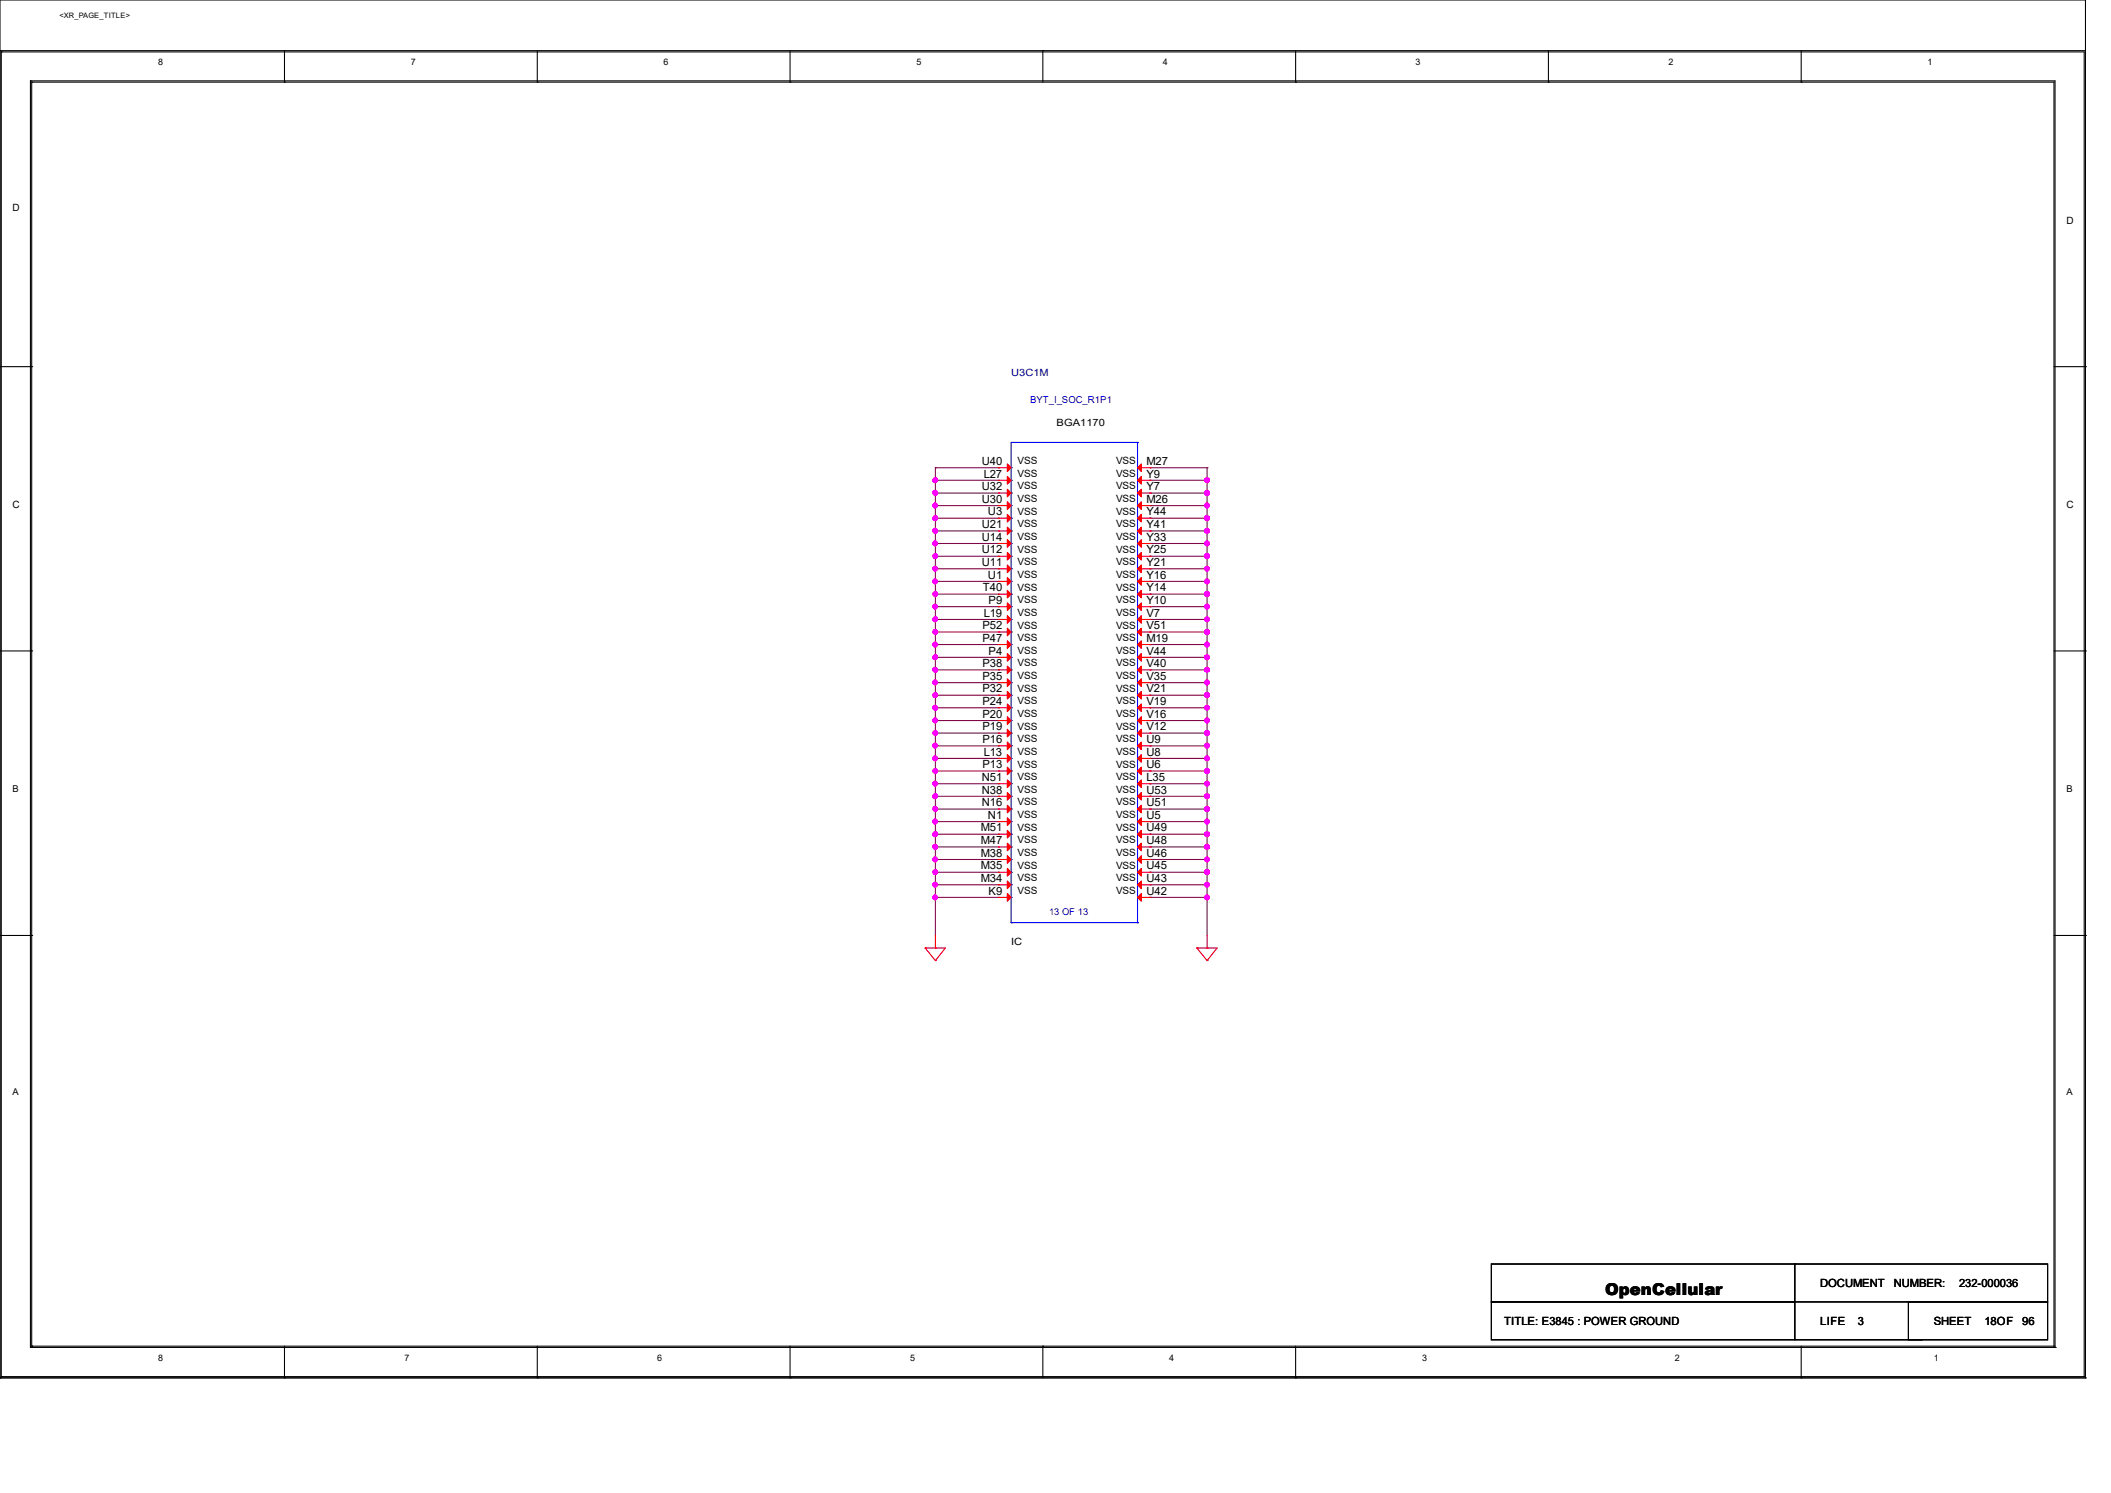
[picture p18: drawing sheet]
<svg xmlns="http://www.w3.org/2000/svg" width="420mm" height="297mm" viewBox="0 0 420 297" stroke-linecap="round" stroke-linejoin="round" font-family="sans-serif">
<defs><g id="words">
<text font-size="3.3" x="319.4" y="257.6">OpenCellular</text>
<g font-size="2.2">
<text x="195.3" y="92.5">U40</text>
<text x="195.7" y="95">L27</text>
<text x="228.1" y="95">Y9</text>
<text x="228.1" y="92.5">M27</text>
<text x="195.3" y="100">U30</text>
<text x="195.3" y="97.5">U32</text>
<text x="228.1" y="100">M26</text>
<text x="228.1" y="97.5">Y7</text>
<text x="195.3" y="107.6">U14</text>
<text x="195.3" y="105.1">U21</text>
<text x="196.6" y="102.5">U3</text>
<text x="228.1" y="107.6">Y33</text>
<text x="228.1" y="105.1">Y41</text>
<text x="228.1" y="102.5">Y44</text>
<text x="195.3" y="112.6">U11</text>
<text x="195.3" y="110.1">U12</text>
<text x="228.1" y="112.6">Y21</text>
<text x="228.1" y="110.1">Y25</text>
<text x="195.5" y="117.6">T40</text>
<text x="196.6" y="115.1">U1</text>
<text x="228.1" y="117.6">Y14</text>
<text x="228.1" y="115.1">Y16</text>
<text x="195.5" y="125.2">P52</text>
<text x="195.7" y="122.7">L19</text>
<text x="196.7" y="120.1">P9</text>
<text x="228.1" y="125.2">V51</text>
<text x="228.1" y="122.7">V7</text>
<text x="228.1" y="120.1">Y10</text>
<text x="195.5" y="127.7">P47</text>
<text x="196.7" y="130.2">P4</text>
<text x="228.1" y="130.2">V44</text>
<text x="228.1" y="127.7">M19</text>
<text x="195.5" y="137.8">P32</text>
<text x="195.5" y="135.3">P35</text>
<text x="195.5" y="132.7">P38</text>
<text x="228.1" y="137.8">V21</text>
<text x="228.1" y="135.3">V35</text>
<text x="228.1" y="132.7">V40</text>
<text x="195.5" y="142.8">P20</text>
<text x="195.5" y="140.3">P24</text>
<text x="228.1" y="142.8">V16</text>
<text x="228.1" y="140.3">V19</text>
<text x="195.5" y="147.8">P16</text>
<text x="195.5" y="145.3">P19</text>
<text x="228.1" y="147.8">U9</text>
<text x="228.1" y="145.3">V12</text>
<text x="195.3" y="155.4">N51</text>
<text x="195.5" y="152.8">P13</text>
<text x="195.7" y="150.3">L13</text>
<text x="228.1" y="155.4">L35</text>
<text x="228.1" y="152.8">U6</text>
<text x="228.1" y="150.3">U8</text>
<text x="195.3" y="160.4">N16</text>
<text x="195.3" y="157.9">N38</text>
<text x="228.1" y="160.4">U51</text>
<text x="228.1" y="157.9">U53</text>
<text x="195.1" y="167.9">M47</text>
<text x="195.1" y="165.4">M51</text>
<text x="196.6" y="162.9">N1</text>
<text x="228.1" y="167.9">U48</text>
<text x="228.1" y="165.4">U49</text>
<text x="228.1" y="162.9">U5</text>
<text x="195.1" y="173">M35</text>
<text x="195.1" y="170.4">M38</text>
<text x="228.1" y="173">U45</text>
<text x="228.1" y="170.4">U46</text>
<text x="195.1" y="175.5">M34</text>
<text x="196.7" y="178">K9</text>
<text x="228.1" y="178">U42</text>
<text x="228.1" y="175.5">U43</text>
<text x="362.1" y="256">DOCUMENT</text>
<text x="376.8" y="256">NUMBER:</text>
<text x="389.8" y="256">232-000036</text>
<text x="299.3" y="263.6">TITLE: E3845 : POWER GROUND</text>
<text x="362.1" y="263.6">LIFE</text>
<text x="369.6" y="263.6">3</text>
<text x="384.7" y="263.6">SHEET</text>
<text x="394.8" y="263.6">18OF</text>
<text x="402.3" y="263.6">96</text>
</g>
<g font-size="2">
<text x="2.5" y="42">D</text>
<text x="411.1" y="44.6">D</text>
<text x="210.2" y="84.8">BGA1170</text>
<text x="202.4" y="94.9">VSS</text>
<text x="202.4" y="92.3">VSS</text>
<text x="222" y="94.9">VSS</text>
<text x="222" y="92.3">VSS</text>
<text x="2.5" y="101.1">C</text>
<text x="202.4" y="99.9">VSS</text>
<text x="202.4" y="97.4">VSS</text>
<text x="222" y="99.9">VSS</text>
<text x="222" y="97.4">VSS</text>
<text x="411.1" y="101.1">C</text>
<text x="202.4" y="107.4">VSS</text>
<text x="202.4" y="104.9">VSS</text>
<text x="202.4" y="102.4">VSS</text>
<text x="222" y="107.4">VSS</text>
<text x="222" y="104.9">VSS</text>
<text x="222" y="102.4">VSS</text>
<text x="202.4" y="112.5">VSS</text>
<text x="202.4" y="109.9">VSS</text>
<text x="222" y="112.5">VSS</text>
<text x="222" y="109.9">VSS</text>
<text x="202.4" y="117.5">VSS</text>
<text x="202.4" y="115">VSS</text>
<text x="222" y="117.5">VSS</text>
<text x="222" y="115">VSS</text>
<text x="202.4" y="125.1">VSS</text>
<text x="202.4" y="122.5">VSS</text>
<text x="202.4" y="120">VSS</text>
<text x="222" y="125.1">VSS</text>
<text x="222" y="122.5">VSS</text>
<text x="222" y="120">VSS</text>
<text x="202.4" y="130">VSS</text>
<text x="202.4" y="127.6">VSS</text>
<text x="222" y="130">VSS</text>
<text x="222" y="127.6">VSS</text>
<text x="202.4" y="137.6">VSS</text>
<text x="202.4" y="135.1">VSS</text>
<text x="202.4" y="132.6">VSS</text>
<text x="222" y="137.6">VSS</text>
<text x="222" y="135.1">VSS</text>
<text x="222" y="132.6">VSS</text>
<text x="202.4" y="142.6">VSS</text>
<text x="202.4" y="140.1">VSS</text>
<text x="222" y="142.6">VSS</text>
<text x="222" y="140.1">VSS</text>
<text x="202.4" y="147.7">VSS</text>
<text x="202.4" y="145.2">VSS</text>
<text x="222" y="147.7">VSS</text>
<text x="222" y="145.2">VSS</text>
<text x="202.4" y="155.2">VSS</text>
<text x="202.4" y="152.7">VSS</text>
<text x="202.4" y="150.2">VSS</text>
<text x="222" y="155.2">VSS</text>
<text x="222" y="152.7">VSS</text>
<text x="222" y="150.2">VSS</text>
<text x="202.4" y="160.2">VSS</text>
<text x="202.4" y="157.7">VSS</text>
<text x="222" y="160.2">VSS</text>
<text x="222" y="157.7">VSS</text>
<text x="202.4" y="167.8">VSS</text>
<text x="202.4" y="165.3">VSS</text>
<text x="202.4" y="162.8">VSS</text>
<text x="222" y="167.8">VSS</text>
<text x="222" y="165.3">VSS</text>
<text x="222" y="162.8">VSS</text>
<text x="202.4" y="172.8">VSS</text>
<text x="202.4" y="170.3">VSS</text>
<text x="222" y="172.8">VSS</text>
<text x="222" y="170.3">VSS</text>
<text x="202.4" y="177.8">VSS</text>
<text x="202.4" y="175.3">VSS</text>
<text x="222" y="177.8">VSS</text>
<text x="222" y="175.3">VSS</text>
<text x="201.2" y="187.9">IC</text>
</g>
<text font-size="2" fill="#000080" x="201.2" y="74.8">U3C1M</text>
<g font-size="1.9" fill="#00f">
<text x="204.9" y="80.1">BYT_I_SOC_R1P1</text>
<text x="208.7" y="182">13 OF 13</text>
</g>
<g font-size="1.9">
<text x="2.5" y="157.6">B</text>
<text x="411.1" y="157.6">B</text>
<text x="2.5" y="217.9">A</text>
<text x="411.1" y="217.9">A</text>
</g>
<g font-size="1.8">
<text x="31.5" y="12.9">8</text>
<text x="81.7" y="12.9">7</text>
<text x="132" y="12.9">6</text>
<text x="182.3" y="12.9">5</text>
<text x="231.4" y="12.9">4</text>
<text x="281.6" y="12.9">3</text>
<text x="331.9" y="12.9">2</text>
<text x="383.5" y="12.9">1</text>
<text x="31.5" y="270.7">8</text>
<text x="80.5" y="270.7">7</text>
<text x="130.8" y="270.7">6</text>
<text x="181.1" y="270.7">5</text>
<text x="232.6" y="270.7">4</text>
<text x="282.9" y="270.7">3</text>
<text x="333.2" y="270.7">2</text>
<text x="384.7" y="270.7">1</text>
</g>
<text font-size="1.5" x="11.8" y="3.6">&lt;XR_PAGE_TITLE&gt;</text>
</g></defs>
<g fill="none" stroke="#000" stroke-width=".21">
<path d="M0 10.1h.1M0 10.1h414.9M.3 10.3h.1M.3 10.3v263.6M.3 10.3h414.4v263.6M6.1 16.1h.1M6.1 16.1v252M6.1 16.1h402.8v252M6.3 16.3h.1M6.3 16.3h402.3v251.5M6.3 16.3v251.5M56.6 16.3h.1"/>
<path d="M56.6 10.1v6.2M106.9 16.3h.1M106.9 10.1v6.2M157.2 16.3h.1M157.2 10.1v6.2M207.5 10.1h.1M207.5 10.1v6.2M257.8 16.3h.1M257.8 10.1v6.2M308.1 16.3h.1M308.1 10.1v6.2M358.4 16.3h.1"/>
<path d="M358.4 10.1v6.2M0 72.9h6.3M6.3 72.9h.1M408.6 72.9h6.3M414.9 72.9h.1M0 129.5h6.3M6.3 129.5h.1M408.6 129.5h6.3M414.9 129.5h.1M0 186.1h6.3M6.3 186.1h.1M408.6 186.1h6.3"/>
<path d="M414.9 186.1h.1M296.7 251.5h110.7v7.5h-110.7zM296.7 259h60.4v7.5h-60.4zM357.1 251.5h.1M357.1 251.5v7.5M379.7 259h27.7v7.5h-27.7zM0 274.1h.1M0 274.1v-274.1h414.9v274.1M0 274.1h414.9M.3 273.9h.1M.3 273.9h414.4M6.1 268.1h.1"/>
<path d="M6.1 268.1h402.8M6.3 267.8h.1M6.3 267.8h402.3M56.6 274.1h.1M56.6 267.8v6.3M106.9 274.1h.1M106.9 267.8v6.3M157.2 274.1h.1M157.2 267.8v6.3M207.5 267.8h.1M207.5 267.8v6.3M257.8 274.1h.1"/>
<path d="M257.8 267.8v6.3M357.1 266.5h25.1M358.4 274.1h.1M358.4 267.8v6.3M382.2 266.5h.1M408.6 267.8h.1M408.9 268.1h.1M414.7 273.9h.1M414.9 274.1h.1"/>
</g>
<g fill="none" stroke="#800040" stroke-width=".21">
<path d="M186.1 98.1h.1M186.1 95.5h.1M186.1 93h.1M186.1 93v93.1M186.1 93h12.6M186.1 98.1h12.6M186.1 95.5h12.6M198.7 93h.1M228.8 98.1h.1M228.8 95.5h.1M228.8 93h.1M228.8 93h11.4"/>
<path d="M228.8 98.1h11.4M228.8 95.5h11.4M240.2 98.1h.1M240.2 95.5h.1M240.2 93h.1M240.2 93v93.1M186.1 118.2h.1M186.1 115.7h.1M186.1 113.2h.1M186.1 110.7h.1M186.1 108.1h.1M186.1 105.6h.1"/>
<path d="M186.1 103.1h.1M186.1 100.6h.1M186.1 118.2h12.6M186.1 115.7h12.6M186.1 113.2h12.6M186.1 110.7h12.6M186.1 108.1h12.6M186.1 105.6h12.6M186.1 103.1h12.6M186.1 100.6h12.6M228.8 118.2h.1M228.8 115.7h.1"/>
<path d="M228.8 113.2h.1M228.8 110.7h.1M228.8 108.1h.1M228.8 105.6h.1M228.8 103.1h.1M228.8 100.6h.1M228.8 118.2h11.4M228.8 115.7h11.4M228.8 113.2h11.4M228.8 110.7h11.4M228.8 108.1h11.4M228.8 105.6h11.4"/>
<path d="M228.8 103.1h11.4M228.8 100.6h11.4M240.2 118.2h.1M240.2 115.7h.1M240.2 113.2h.1M240.2 110.7h.1M240.2 108.1h.1M240.2 105.6h.1M240.2 103.1h.1M240.2 100.6h.1M186.1 138.3h.1M186.1 135.8h.1"/>
<path d="M186.1 133.3h.1M186.1 130.8h.1M186.1 128.2h.1M186.1 125.7h.1M186.1 123.2h.1M186.1 120.7h.1M186.1 138.3h12.6M186.1 135.8h12.6M186.1 133.3h12.6M186.1 130.8h12.6M186.1 128.2h12.6M186.1 125.7h12.6"/>
<path d="M186.1 123.2h12.6M186.1 120.7h12.6M228.8 138.3h.1M228.8 135.8h.1M228.8 133.3h.1M228.8 130.8h.1M228.8 128.2h.1M228.8 125.7h.1M228.8 123.2h.1M228.8 120.7h.1M228.8 138.3h11.4M228.8 135.8h11.4"/>
<path d="M228.8 133.3h11.4M228.8 130.8h11.4M228.8 128.2h11.4M228.8 125.7h11.4M228.8 123.2h11.4M228.8 120.7h11.4M240.2 138.3h.1M240.2 135.8h.1M240.2 133.3h.1M240.2 130.8h.1M240.2 128.2h.1M240.2 125.7h.1"/>
<path d="M240.2 123.2h.1M240.2 120.7h.1M186.1 158.4h.1M186.1 155.9h.1M186.1 153.4h.1M186.1 150.9h.1M186.1 148.4h.1M186.1 145.8h.1M186.1 143.3h.1M186.1 140.8h.1M186.1 158.4h12.6M186.1 155.9h12.6"/>
<path d="M186.1 153.4h12.6M186.1 150.9h12.6M186.1 148.4h12.6M186.1 145.8h12.6M186.1 143.3h12.6M186.1 140.8h12.6M228.8 158.4h.1M228.8 155.9h.1M228.8 153.4h.1M228.8 150.9h.1M228.8 148.4h.1M228.8 145.8h.1"/>
<path d="M228.8 143.3h.1M228.8 140.8h.1M228.8 158.4h11.4M228.8 155.9h11.4M228.8 153.4h11.4M228.8 150.9h11.4M228.8 148.4h11.4M228.8 145.8h11.4M228.8 143.3h11.4M228.8 140.8h11.4M240.2 158.4h.1M240.2 155.9h.1"/>
<path d="M240.2 153.4h.1M240.2 150.9h.1M240.2 148.4h.1M240.2 145.8h.1M240.2 143.3h.1M240.2 140.8h.1M186.1 178.5h.1M186.1 176h.1M186.1 173.5h.1M186.1 171h.1M186.1 168.5h.1M186.1 165.9h.1"/>
<path d="M186.1 163.4h.1M186.1 161h.1M186.1 178.5h12.6M186.1 176h12.6M186.1 173.5h12.6M186.1 171h12.6M186.1 168.5h12.6M186.1 165.9h12.6M186.1 163.4h12.6M186.1 161h12.6M228.8 178.5h.1M228.8 176h.1"/>
<path d="M228.8 173.5h.1M228.8 171h.1M228.8 168.5h.1M228.8 165.9h.1M228.8 163.4h.1M228.8 161h.1M228.8 178.5h11.4M228.8 176h11.4M228.8 173.5h11.4M228.8 171h11.4M228.8 168.5h11.4M228.8 165.9h11.4"/>
<path d="M228.8 163.4h11.4M228.8 161h11.4M240.2 178.5h.1M240.2 176h.1M240.2 173.5h.1M240.2 171h.1M240.2 168.5h.1M240.2 165.9h.1M240.2 163.4h.1M240.2 161h.1"/>
</g>
<g fill="#f0f" stroke="#f0f" stroke-width=".21">
<circle cx="186" cy="178.5" r=".48"/>
<circle cx="186" cy="176" r=".48"/>
<circle cx="186" cy="173.5" r=".48"/>
<circle cx="186" cy="168.5" r=".48"/>
<circle cx="186" cy="165.9" r=".48"/>
<circle cx="186" cy="160.9" r=".48"/>
<circle cx="186" cy="158.4" r=".48"/>
<circle cx="186" cy="155.9" r=".48"/>
<circle cx="186" cy="150.9" r=".48"/>
<circle cx="186" cy="140.8" r=".48"/>
<circle cx="186" cy="138.3" r=".48"/>
<circle cx="186" cy="133.2" r=".48"/>
<circle cx="186" cy="128.2" r=".48"/>
<circle cx="186" cy="125.7" r=".48"/>
<circle cx="186" cy="123.2" r=".48"/>
<circle cx="186" cy="120.7" r=".48"/>
<circle cx="186" cy="118.2" r=".48"/>
<circle cx="186" cy="115.7" r=".48"/>
<circle cx="186" cy="113.1" r=".48"/>
<circle cx="186" cy="110.6" r=".48"/>
<circle cx="186" cy="105.6" r=".48"/>
<circle cx="186" cy="103.1" r=".48"/>
<circle cx="186" cy="100.6" r=".48"/>
<circle cx="186" cy="98" r=".48"/>
<circle cx="186" cy="95.5" r=".48"/>
<circle cx="186" cy="171" r=".48"/>
<circle cx="186" cy="163.4" r=".48"/>
<circle cx="186" cy="153.4" r=".48"/>
<circle cx="186" cy="148.3" r=".48"/>
<circle cx="186" cy="145.8" r=".48"/>
<circle cx="186" cy="143.3" r=".48"/>
<circle cx="186" cy="135.8" r=".48"/>
<circle cx="186" cy="130.7" r=".48"/>
<circle cx="186" cy="108.1" r=".48"/>
<circle cx="240.1" cy="178.5" r=".49"/>
<circle cx="240.1" cy="176" r=".49"/>
<circle cx="240.1" cy="173.5" r=".49"/>
<circle cx="240.1" cy="171" r=".49"/>
<circle cx="240.1" cy="168.5" r=".49"/>
<circle cx="240.1" cy="165.9" r=".49"/>
<circle cx="240.1" cy="163.4" r=".49"/>
<circle cx="240.1" cy="160.9" r=".49"/>
<circle cx="240.1" cy="158.4" r=".49"/>
<circle cx="240.1" cy="155.9" r=".49"/>
<circle cx="240.1" cy="153.4" r=".49"/>
<circle cx="240.1" cy="150.9" r=".49"/>
<circle cx="240.1" cy="148.3" r=".49"/>
<circle cx="240.1" cy="145.8" r=".49"/>
<circle cx="240.1" cy="143.3" r=".49"/>
<circle cx="240.1" cy="140.8" r=".49"/>
<circle cx="240.1" cy="138.3" r=".49"/>
<circle cx="240.1" cy="135.8" r=".49"/>
<circle cx="240.1" cy="133.2" r=".49"/>
<circle cx="240.1" cy="130.7" r=".49"/>
<circle cx="240.1" cy="128.2" r=".49"/>
<circle cx="240.1" cy="125.7" r=".49"/>
<circle cx="240.1" cy="123.2" r=".49"/>
<circle cx="240.1" cy="120.7" r=".49"/>
<circle cx="240.1" cy="118.2" r=".49"/>
<circle cx="240.1" cy="115.7" r=".49"/>
<circle cx="240.1" cy="113.1" r=".49"/>
<circle cx="240.1" cy="110.6" r=".49"/>
<circle cx="240.1" cy="108.1" r=".49"/>
<circle cx="240.1" cy="105.6" r=".49"/>
<circle cx="240.1" cy="103.1" r=".49"/>
<circle cx="240.1" cy="100.6" r=".49"/>
<circle cx="240.1" cy="98" r=".49"/>
<circle cx="240.1" cy="95.5" r=".49"/>
</g>
<g fill="none" stroke="#f00" stroke-width=".21">
<path d="M198.7 98.1h.1M198.7 95.5h.1M198.7 93h.1M198.7 98.1h2.5M198.7 95.5h2.5M198.7 93h2.5M226.3 98.1h2.5M226.3 95.5h2.5M226.3 93h2.5M228.8 98.1h.1M228.8 95.5h.1M228.8 93h.1"/>
<path d="M198.7 118.2h.1M198.7 115.7h.1M198.7 113.2h.1M198.7 110.7h.1M198.7 108.1h.1M198.7 105.6h.1M198.7 103.1h.1M198.7 100.6h.1M198.7 118.2h2.5M198.7 115.7h2.5M198.7 113.2h2.5M198.7 110.7h2.5"/>
<path d="M198.7 108.1h2.5M198.7 105.6h2.5M198.7 103.1h2.5M198.7 100.6h2.5M226.3 118.2h2.5M226.3 115.7h2.5M226.3 113.2h2.5M226.3 110.7h2.5M226.3 108.1h2.5M226.3 105.6h2.5M226.3 103.1h2.5M226.3 100.6h2.5"/>
<path d="M228.8 118.2h.1M228.8 115.7h.1M228.8 113.2h.1M228.8 110.7h.1M228.8 108.1h.1M228.8 105.6h.1M228.8 103.1h.1M228.8 100.6h.1M198.7 138.3h.1M198.7 135.8h.1M198.7 133.3h.1M198.7 130.8h.1"/>
<path d="M198.7 128.2h.1M198.7 125.7h.1M198.7 123.2h.1M198.7 120.7h.1M198.7 138.3h2.5M198.7 135.8h2.5M198.7 133.3h2.5M198.7 130.8h2.5M198.7 128.2h2.5M198.7 125.7h2.5M198.7 123.2h2.5M198.7 120.7h2.5"/>
<path d="M226.3 138.3h2.5M226.3 135.8h2.5M226.3 133.3h2.5M226.3 130.8h2.5M226.3 128.2h2.5M226.3 125.7h2.5M226.3 123.2h2.5M226.3 120.7h2.5M228.8 138.3h.1M228.8 135.8h.1M228.8 133.3h.1M228.8 130.8h.1"/>
<path d="M228.8 128.2h.1M228.8 125.7h.1M228.8 123.2h.1M228.8 120.7h.1M198.7 158.4h.1M198.7 155.9h.1M198.7 153.4h.1M198.7 150.9h.1M198.7 148.4h.1M198.7 145.8h.1M198.7 143.3h.1M198.7 140.8h.1"/>
<path d="M198.7 158.4h2.5M198.7 155.9h2.5M198.7 153.4h2.5M198.7 150.9h2.5M198.7 148.4h2.5M198.7 145.8h2.5M198.7 143.3h2.5M198.7 140.8h2.5M226.3 158.4h2.5M226.3 155.9h2.5M226.3 153.4h2.5M226.3 150.9h2.5"/>
<path d="M226.3 148.4h2.5M226.3 145.8h2.5M226.3 143.3h2.5M226.3 140.8h2.5M228.8 158.4h.1M228.8 155.9h.1M228.8 153.4h.1M228.8 150.9h.1M228.8 148.4h.1M228.8 145.8h.1M228.8 143.3h.1M228.8 140.8h.1"/>
<path d="M198.7 178.5h.1M198.7 176h.1M198.7 173.5h.1M198.7 171h.1M198.7 168.5h.1M198.7 165.9h.1M198.7 163.4h.1M198.7 161h.1M198.7 178.5h2.5M198.7 176h2.5M198.7 173.5h2.5M198.7 171h2.5"/>
<path d="M198.7 168.5h2.5M198.7 165.9h2.5M198.7 163.4h2.5M198.7 161h2.5M226.3 178.5h2.5M226.3 176h2.5M226.3 173.5h2.5M226.3 171h2.5M226.3 168.5h2.5M226.3 165.9h2.5M226.3 163.4h2.5M226.3 161h2.5"/>
<path d="M228.8 178.5h.1M228.8 176h.1M228.8 173.5h.1M228.8 171h.1M228.8 168.5h.1M228.8 165.9h.1M228.8 163.4h.1M228.8 161h.1M184.1 188.6h.1M184.1 188.6l2 2.5M184.1 188.6h4l-2 2.5M186.1 188.6h.1"/>
<path d="M186.1 191.1h.1M186.1 186.1v2.5M238.1 188.6h.1M238.1 188.6h4l-1.9 2.5M238.1 188.6l2.1 2.5M240.2 188.6h.1M240.2 191.1h.1M240.2 186.1v2.5"/>
</g>
<g fill="none" stroke="#00f" stroke-width=".21">
<path d="M201.2 93h.1M201.2 95.5h.1M201.2 98.1h.1M226.3 88h.1M226.3 93h.1M226.3 95.5h.1M226.3 98.1h.1M226.3 88h-25.1v95.6M226.3 88v95.6M201.2 110.7h.1M201.2 113.2h.1M201.2 118.2h.1"/>
<path d="M201.2 115.7h.1M201.2 100.6h.1M201.2 103.1h.1M201.2 105.6h.1M201.2 108.1h.1M226.3 110.7h.1M226.3 113.2h.1M226.3 118.2h.1M226.3 115.7h.1M226.3 100.6h.1M226.3 103.1h.1M226.3 105.6h.1"/>
<path d="M226.3 108.1h.1M201.2 138.3h.1M201.2 135.8h.1M201.2 120.7h.1M201.2 123.2h.1M201.2 125.7h.1M201.2 128.2h.1M201.2 130.8h.1M201.2 133.3h.1M226.3 138.3h.1M226.3 135.8h.1M226.3 120.7h.1"/>
<path d="M226.3 123.2h.1M226.3 125.7h.1M226.3 128.2h.1M226.3 130.8h.1M226.3 133.3h.1M201.2 158.4h.1M201.2 155.9h.1M201.2 148.4h.1M201.2 150.9h.1M201.2 153.4h.1M201.2 143.3h.1M201.2 145.8h.1"/>
<path d="M201.2 140.8h.1M226.3 158.4h.1M226.3 155.9h.1M226.3 153.4h.1M226.3 150.9h.1M226.3 148.4h.1M226.3 143.3h.1M226.3 145.8h.1M226.3 140.8h.1M201.2 178.5h.1M201.2 173.5h.1M201.2 176h.1"/>
<path d="M201.2 168.5h.1M201.2 171h.1M201.2 165.9h.1M201.2 163.4h.1M201.2 161h.1M226.3 173.5h.1M226.3 176h.1M226.3 178.5h.1M226.3 168.5h.1M226.3 171h.1M226.3 165.9h.1M226.3 163.4h.1"/>
<path d="M226.3 161h.1M201.2 183.6h.1M201.2 183.6h25.1M226.3 183.6h.1"/>
</g>
<g fill="#f00" stroke="#f00" stroke-width=".21">
<path d="M200.4 177.8l.8 .7-.8 .8z"/>
<path d="M200.4 175.3l.8 .7-.8 .8z"/>
<path d="M200.4 172.8l.8 .7-.8 .8z"/>
<path d="M200.4 170.2l.8 .8-.8 .7z"/>
<path d="M200.4 167.7l.8 .8-.8 .7z"/>
<path d="M200.4 165.2l.8 .7-.8 .8z"/>
<path d="M200.4 162.7l.8 .7-.8 .8z"/>
<path d="M200.4 160.2l.8 .8-.8 .7z"/>
<path d="M200.4 157.6l.8 .8-.8 .8z"/>
<path d="M200.4 155.2l.8 .7-.8 .8z"/>
<path d="M200.4 152.6l.8 .8-.8 .7z"/>
<path d="M200.4 150.1l.8 .8-.8 .7z"/>
<path d="M200.4 147.6l.8 .8-.8 .7z"/>
<path d="M200.4 145.1l.8 .7-.8 .8z"/>
<path d="M200.4 142.6l.8 .7-.8 .8z"/>
<path d="M200.4 140l.8 .8-.8 .8z"/>
<path d="M200.4 137.5l.8 .8-.8 .8z"/>
<path d="M200.4 135l.8 .8-.8 .8z"/>
<path d="M200.4 132.5l.8 .8-.8 .7z"/>
<path d="M200.4 130l.8 .8-.8 .7z"/>
<path d="M200.4 127.5l.8 .7-.8 .8z"/>
<path d="M200.4 125l.8 .7-.8 .8z"/>
<path d="M200.4 122.5l.8 .7-.8 .8z"/>
<path d="M200.4 119.9l.8 .8-.8 .8z"/>
<path d="M200.4 117.4l.8 .8-.8 .8z"/>
<path d="M200.4 114.9l.8 .8-.8 .7z"/>
<path d="M200.4 112.4l.8 .8-.8 .7z"/>
<path d="M200.4 109.9l.8 .8-.8 .7z"/>
<path d="M200.4 107.4l.8 .7-.8 .8z"/>
<path d="M200.4 104.9l.8 .7-.8 .8z"/>
<path d="M200.4 102.3l.8 .8-.8 .7z"/>
<path d="M200.4 99.8l.8 .8-.8 .7z"/>
<path d="M200.4 97.3l.8 .8-.8 .7z"/>
<path d="M200.4 94.8l.8 .7-.8 .8z"/>
<path d="M200.4 92.3l.8 .7-.8 .8z"/>
<path d="M226.3 178.5l.8-.7v1.5z"/>
<path d="M226.3 176l.8-.7v1.5z"/>
<path d="M226.3 173.5l.8-.7v1.5z"/>
<path d="M226.3 171l.8-.8v1.5z"/>
<path d="M226.3 168.5l.8-.8v1.5z"/>
<path d="M226.3 165.9l.8-.7v1.5z"/>
<path d="M226.3 163.4l.8-.7v1.5z"/>
<path d="M226.3 161l.8-.8v1.5z"/>
<path d="M226.3 158.4l.8-.8v1.6z"/>
<path d="M226.3 155.9l.8-.7v1.5z"/>
<path d="M226.3 153.4l.8-.8v1.5z"/>
<path d="M226.3 150.9l.8-.8v1.5z"/>
<path d="M226.3 148.4l.8-.8v1.5z"/>
<path d="M226.3 145.8l.8-.7v1.5z"/>
<path d="M226.3 143.3l.8-.7v1.5z"/>
<path d="M226.3 140.8l.8-.8v1.6z"/>
<path d="M226.3 138.3l.8-.8v1.6z"/>
<path d="M227.1 135v1.6l-.8-.8z"/>
<path d="M226.3 133.3l.8-.8v1.5z"/>
<path d="M226.3 130.8l.8-.8v1.5z"/>
<path d="M226.3 128.2l.8-.7v1.5z"/>
<path d="M226.3 125.7l.8-.7v1.5z"/>
<path d="M226.3 123.2l.8-.7v1.5z"/>
<path d="M226.3 120.7l.8-.8v1.6z"/>
<path d="M226.3 118.2l.8-.8v1.6z"/>
<path d="M226.3 115.7l.8-.8v1.5z"/>
<path d="M226.3 113.2l.8-.8v1.5z"/>
<path d="M226.3 110.7l.8-.8v1.5z"/>
<path d="M226.3 108.1l.8-.7v1.5z"/>
<path d="M226.3 105.6l.8-.7v1.5z"/>
<path d="M226.3 103.1l.8-.8v1.5z"/>
<path d="M226.3 100.6l.8-.8v1.5z"/>
<path d="M226.3 98.1l.8-.8v1.5z"/>
<path d="M226.3 95.5l.8-.7v1.5z"/>
<path d="M226.3 93l.8-.7v1.5z"/>
</g>
<use href="#words"/>
</svg>
